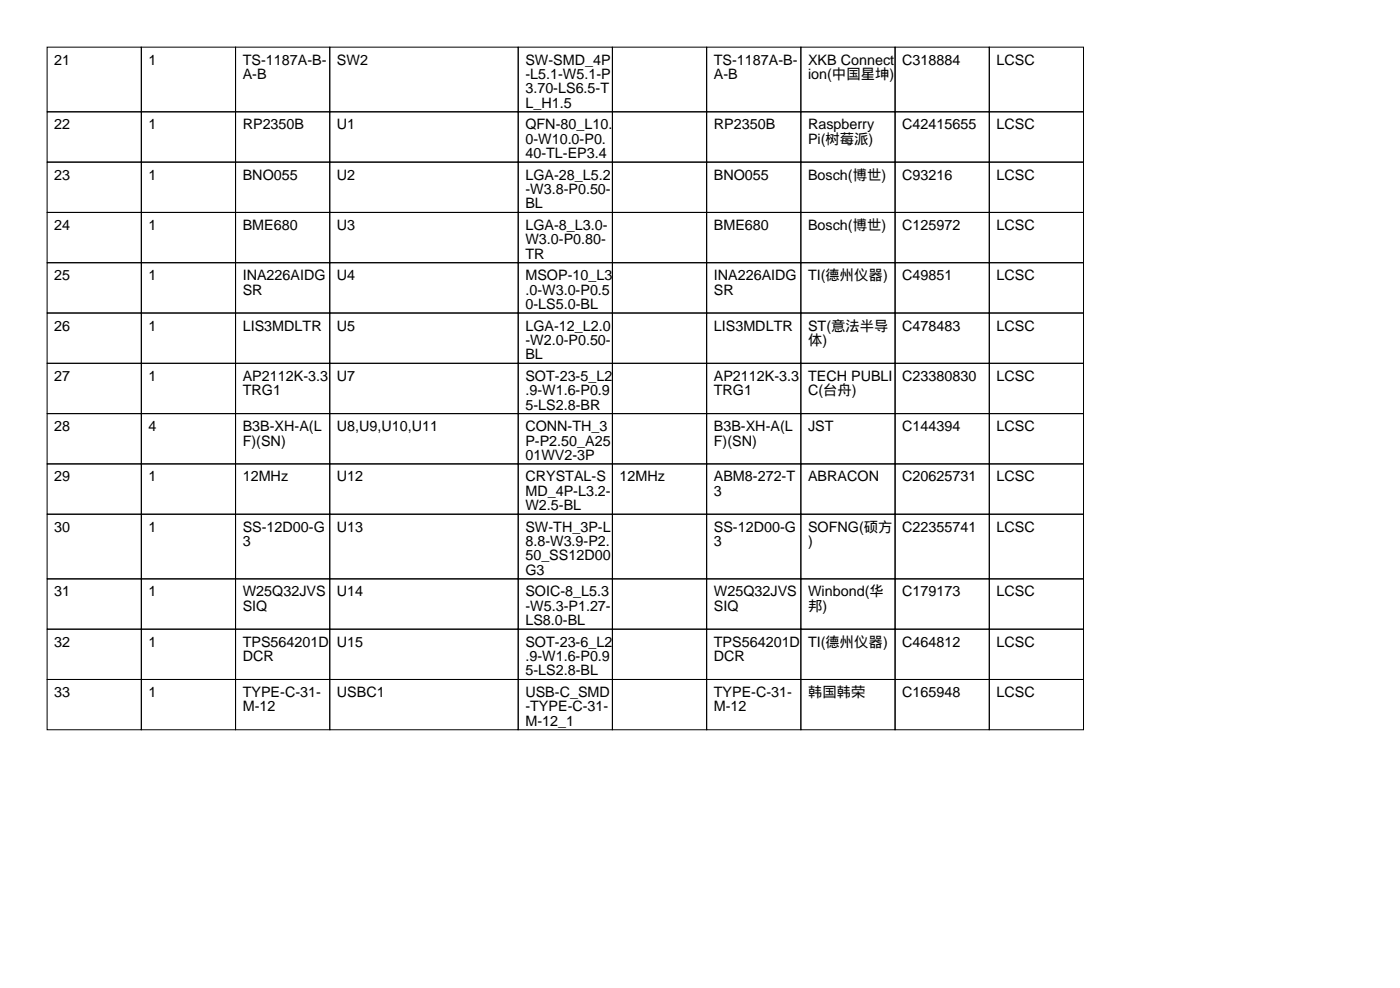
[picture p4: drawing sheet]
<svg xmlns="http://www.w3.org/2000/svg" width="297mm" height="210mm" viewBox="0 0 297 210" stroke-linecap="round" stroke-linejoin="round" font-family="sans-serif">
<defs><g id="words">
<g font-size="3">
<text x="11.5" y="13.7">21</text>
<text x="31.5" y="13.7">1</text>
<text x="51.5" y="13.7">TS-1187A-B-</text>
<text x="51.5" y="16.8">A-B</text>
<text x="71.5" y="13.7">SW2</text>
<text x="111.5" y="13.7">SW-SMD_4P</text>
<text x="111.5" y="16.8">-L5.1-W5.1-P</text>
<text x="151.5" y="13.7">TS-1187A-B-</text>
<text x="151.5" y="16.8">A-B</text>
<text x="171.5" y="13.7">XKB Connect</text>
<text x="171.5" y="16.8">ion(中国星坤)</text>
<text x="191.5" y="13.7">C318884</text>
<text x="211.5" y="13.7">LCSC</text>
<text x="111.5" y="19.8">3.70-LS6.5-T</text>
<text x="111.5" y="22.9">L_H1.5</text>
<text x="11.5" y="27.4">22</text>
<text x="31.5" y="27.4">1</text>
<text x="51.5" y="27.4">RP2350B</text>
<text x="71.5" y="27.4">U1</text>
<text x="111.5" y="27.4">QFN-80_L10.</text>
<text x="151.5" y="27.4">RP2350B</text>
<text x="171.5" y="27.4">Raspberry</text>
<text x="191.5" y="27.4">C42415655</text>
<text x="211.5" y="27.4">LCSC</text>
<text x="111.5" y="30.5">0-W10.0-P0.</text>
<text x="111.5" y="33.5">40-TL-EP3.4</text>
<text x="171.5" y="30.5">Pi(树莓派)</text>
<text x="11.5" y="38.1">23</text>
<text x="31.5" y="38.1">1</text>
<text x="51.5" y="38.1">BNO055</text>
<text x="71.5" y="38.1">U2</text>
<text x="111.5" y="38.1">LGA-28_L5.2</text>
<text x="111.5" y="41.2">-W3.8-P0.50-</text>
<text x="151.5" y="38.1">BNO055</text>
<text x="171.5" y="38.1">Bosch(博世)</text>
<text x="191.5" y="38.1">C93216</text>
<text x="211.5" y="38.1">LCSC</text>
<text x="111.5" y="44.2">BL</text>
<text x="11.5" y="48.8">24</text>
<text x="31.5" y="48.8">1</text>
<text x="51.5" y="48.8">BME680</text>
<text x="71.5" y="48.8">U3</text>
<text x="111.5" y="48.8">LGA-8_L3.0-</text>
<text x="111.5" y="51.8">W3.0-P0.80-</text>
<text x="151.5" y="48.8">BME680</text>
<text x="171.5" y="48.8">Bosch(博世)</text>
<text x="191.5" y="48.8">C125972</text>
<text x="211.5" y="48.8">LCSC</text>
<text x="11.5" y="59.4">25</text>
<text x="31.5" y="59.4">1</text>
<text x="51.5" y="59.4">INA226AIDG</text>
<text x="71.5" y="59.4">U4</text>
<text x="111.5" y="54.9">TR</text>
<text x="111.5" y="59.4">MSOP-10_L3</text>
<text x="151.5" y="59.4">INA226AIDG</text>
<text x="171.5" y="59.4">TI(德州仪器)</text>
<text x="191.5" y="59.4">C49851</text>
<text x="211.5" y="59.4">LCSC</text>
<text x="51.5" y="62.5">SR</text>
<text x="111.5" y="62.5">.0-W3.0-P0.5</text>
<text x="111.5" y="65.5">0-LS5.0-BL</text>
<text x="151.5" y="62.5">SR</text>
<text x="11.5" y="70.1">26</text>
<text x="31.5" y="70.1">1</text>
<text x="51.5" y="70.1">LIS3MDLTR</text>
<text x="71.5" y="70.1">U5</text>
<text x="111.5" y="70.1">LGA-12_L2.0</text>
<text x="151.5" y="70.1">LIS3MDLTR</text>
<text x="171.5" y="70.1">ST(意法半导</text>
<text x="191.5" y="70.1">C478483</text>
<text x="211.5" y="70.1">LCSC</text>
<text x="111.5" y="73.2">-W2.0-P0.50-</text>
<text x="111.5" y="76.2">BL</text>
<text x="171.5" y="73.2">体)</text>
<text x="11.5" y="80.8">27</text>
<text x="31.5" y="80.8">1</text>
<text x="51.5" y="80.8">AP2112K-3.3</text>
<text x="51.5" y="83.8">TRG1</text>
<text x="71.5" y="80.8">U7</text>
<text x="111.5" y="80.8">SOT-23-5_L2</text>
<text x="111.5" y="83.8">.9-W1.6-P0.9</text>
<text x="151.5" y="80.8">AP2112K-3.3</text>
<text x="151.5" y="83.8">TRG1</text>
<text x="171.5" y="80.8">TECH PUBLI</text>
<text x="171.5" y="83.8">C(台舟)</text>
<text x="191.5" y="80.8">C23380830</text>
<text x="211.5" y="80.8">LCSC</text>
<text x="111.5" y="86.9">5-LS2.8-BR</text>
<text x="11.5" y="91.4">28</text>
<text x="31.5" y="91.4">4</text>
<text x="51.5" y="91.4">B3B-XH-A(L</text>
<text x="51.5" y="94.5">F)(SN)</text>
<text x="71.5" y="91.4">U8,U9,U10,U11</text>
<text x="111.5" y="91.4">CONN-TH_3</text>
<text x="111.5" y="94.5">P-P2.50_A25</text>
<text x="151.5" y="91.4">B3B-XH-A(L</text>
<text x="151.5" y="94.5">F)(SN)</text>
<text x="171.5" y="91.4">JST</text>
<text x="191.5" y="91.4">C144394</text>
<text x="211.5" y="91.4">LCSC</text>
<text x="111.5" y="97.5">01WV2-3P</text>
<text x="11.5" y="102.1">29</text>
<text x="31.5" y="102.1">1</text>
<text x="51.5" y="102.1">12MHz</text>
<text x="71.5" y="102.1">U12</text>
<text x="111.5" y="102.1">CRYSTAL-S</text>
<text x="111.5" y="105.2">MD_4P-L3.2-</text>
<text x="131.5" y="102.1">12MHz</text>
<text x="151.5" y="102.1">ABM8-272-T</text>
<text x="151.5" y="105.2">3</text>
<text x="171.5" y="102.1">ABRACON</text>
<text x="191.5" y="102.1">C20625731</text>
<text x="211.5" y="102.1">LCSC</text>
<text x="11.5" y="112.8">30</text>
<text x="31.5" y="112.8">1</text>
<text x="51.5" y="112.8">SS-12D00-G</text>
<text x="71.5" y="112.8">U13</text>
<text x="111.5" y="108.2">W2.5-BL</text>
<text x="111.5" y="112.8">SW-TH_3P-L</text>
<text x="151.5" y="112.8">SS-12D00-G</text>
<text x="171.5" y="112.8">SOFNG(硕方</text>
<text x="191.5" y="112.8">C22355741</text>
<text x="211.5" y="112.8">LCSC</text>
<text x="51.5" y="115.8">3</text>
<text x="111.5" y="115.8">8.8-W3.9-P2.</text>
<text x="111.5" y="118.9">50_SS12D00</text>
<text x="151.5" y="115.8">3</text>
<text x="171.5" y="115.8">)</text>
<text x="111.5" y="121.9">G3</text>
<text x="11.5" y="126.5">31</text>
<text x="31.5" y="126.5">1</text>
<text x="51.5" y="126.5">W25Q32JVS</text>
<text x="51.5" y="129.5">SIQ</text>
<text x="71.5" y="126.5">U14</text>
<text x="111.5" y="126.5">SOIC-8_L5.3</text>
<text x="111.5" y="129.5">-W5.3-P1.27-</text>
<text x="151.5" y="126.5">W25Q32JVS</text>
<text x="151.5" y="129.5">SIQ</text>
<text x="171.5" y="126.5">Winbond(华</text>
<text x="171.5" y="129.5">邦)</text>
<text x="191.5" y="126.5">C179173</text>
<text x="211.5" y="126.5">LCSC</text>
<text x="11.5" y="137.2">32</text>
<text x="31.5" y="137.2">1</text>
<text x="51.5" y="137.2">TPS564201D</text>
<text x="71.5" y="137.2">U15</text>
<text x="111.5" y="132.6">LS8.0-BL</text>
<text x="111.5" y="137.2">SOT-23-6_L2</text>
<text x="151.5" y="137.2">TPS564201D</text>
<text x="171.5" y="137.2">TI(德州仪器)</text>
<text x="191.5" y="137.2">C464812</text>
<text x="211.5" y="137.2">LCSC</text>
<text x="51.5" y="140.2">DCR</text>
<text x="111.5" y="140.2">.9-W1.6-P0.9</text>
<text x="111.5" y="143.3">5-LS2.8-BL</text>
<text x="151.5" y="140.2">DCR</text>
<text x="11.5" y="147.8">33</text>
<text x="31.5" y="147.8">1</text>
<text x="51.5" y="147.8">TYPE-C-31-</text>
<text x="71.5" y="147.8">USBC1</text>
<text x="111.5" y="147.8">USB-C_SMD</text>
<text x="151.5" y="147.8">TYPE-C-31-</text>
<text x="171.5" y="147.8">韩国韩荣</text>
<text x="191.5" y="147.8">C165948</text>
<text x="211.5" y="147.8">LCSC</text>
<text x="51.5" y="150.9">M-12</text>
<text x="111.5" y="150.9">-TYPE-C-31-</text>
<text x="111.5" y="153.9">M-12_1</text>
<text x="151.5" y="150.9">M-12</text>
</g>
</g></defs>
<g fill="none" stroke="#000" stroke-width=".21">
<path d="M10 10h20v13.7h-20zM30 10h20v13.7h-20zM50 10h20v13.7h-20zM70 10h40v13.7h-40zM110 10h20v13.7h-20zM130 10h20v13.7h-20zM150 10h20v13.7h-20zM170 10h20v13.7h-20zM190 10h20v13.7h-20zM210 10h20v13.7h-20zM10 23.7h20v10.7h-20zM10 34.4h20v10.7h-20z"/>
<path d="M30 23.7h20v10.7h-20zM30 34.4h20v10.7h-20zM50 23.7h20v10.7h-20zM50 34.4h20v10.7h-20zM70 23.7h40v10.7h-40zM70 34.4h40v10.7h-40zM110 23.7h20v10.7h-20zM110 34.4h20v10.7h-20zM130 23.7h20v10.7h-20zM130 34.4h20v10.7h-20zM150 23.7h20v10.7h-20zM150 34.4h20v10.7h-20z"/>
<path d="M170 23.7h20v10.7h-20zM170 34.4h20v10.7h-20zM190 23.7h20v10.7h-20zM190 34.4h20v10.7h-20zM210 23.7h20v10.7h-20zM210 34.4h20v10.7h-20zM10 45.1h20v10.6h-20zM10 55.7h20v10.7h-20zM30 45.1h20v10.6h-20zM30 55.7h20v10.7h-20zM50 45.1h20v10.6h-20zM50 55.7h20v10.7h-20z"/>
<path d="M70 45.1h40v10.6h-40zM70 55.7h40v10.7h-40zM110 45.1h20v10.6h-20zM110 55.7h20v10.7h-20zM130 45.1h20v10.6h-20zM130 55.7h20v10.7h-20zM150 45.1h20v10.6h-20zM150 55.7h20v10.7h-20zM170 45.1h20v10.6h-20zM170 55.7h20v10.7h-20zM190 45.1h20v10.6h-20zM190 55.7h20v10.7h-20z"/>
<path d="M210 45.1h20v10.6h-20zM210 55.7h20v10.7h-20zM10 66.4h20v10.7h-20zM10 77.1h20v10.6h-20zM30 66.4h20v10.7h-20zM30 77.1h20v10.6h-20zM50 66.4h20v10.7h-20zM50 77.1h20v10.6h-20zM70 66.4h40v10.7h-40zM70 77.1h40v10.6h-40zM110 66.4h20v10.7h-20zM110 77.1h20v10.6h-20z"/>
<path d="M130 66.4h20v10.7h-20zM130 77.1h20v10.6h-20zM150 66.4h20v10.7h-20zM150 77.1h20v10.6h-20zM170 66.4h20v10.7h-20zM170 77.1h20v10.6h-20zM190 66.4h20v10.7h-20zM190 77.1h20v10.6h-20zM210 66.4h20v10.7h-20zM210 77.1h20v10.6h-20zM10 87.7h20v10.7h-20zM10 98.4h20v10.7h-20z"/>
<path d="M30 87.7h20v10.7h-20zM30 98.4h20v10.7h-20zM50 87.7h20v10.7h-20zM50 98.4h20v10.7h-20zM70 87.7h40v10.7h-40zM70 98.4h40v10.7h-40zM110 87.7h20v10.7h-20zM110 98.4h20v10.7h-20zM130 87.7h20v10.7h-20zM130 98.4h20v10.7h-20zM150 87.7h20v10.7h-20zM150 98.4h20v10.7h-20z"/>
<path d="M170 87.7h20v10.7h-20zM170 98.4h20v10.7h-20zM190 87.7h20v10.7h-20zM190 98.4h20v10.7h-20zM210 87.7h20v10.7h-20zM210 98.4h20v10.7h-20zM10 109.1h20v13.7h-20zM30 109.1h20v13.7h-20zM50 109.1h20v13.7h-20zM70 109.1h40v13.7h-40zM110 109.1h20v13.7h-20zM130 109.1h20v13.7h-20z"/>
<path d="M150 109.1h20v13.7h-20zM170 109.1h20v13.7h-20zM190 109.1h20v13.7h-20zM210 109.1h20v13.7h-20zM10 122.8h20v10.6h-20zM10 133.4h20v10.7h-20zM30 122.8h20v10.6h-20zM30 133.4h20v10.7h-20zM50 122.8h20v10.6h-20zM50 133.4h20v10.7h-20zM70 122.8h40v10.6h-40zM70 133.4h40v10.7h-40z"/>
<path d="M110 122.8h20v10.6h-20zM110 133.4h20v10.7h-20zM130 122.8h20v10.6h-20zM130 133.4h20v10.7h-20zM150 122.8h20v10.6h-20zM150 133.4h20v10.7h-20zM170 122.8h20v10.6h-20zM170 133.4h20v10.7h-20zM190 122.8h20v10.6h-20zM190 133.4h20v10.7h-20zM210 122.8h20v10.6h-20zM210 133.4h20v10.7h-20z"/>
<path d="M10 144.1h20v10.7h-20zM30 144.1h20v10.7h-20zM50 144.1h20v10.7h-20zM70 144.1h40v10.7h-40zM110 144.1h20v10.7h-20zM130 144.1h20v10.7h-20zM150 144.1h20v10.7h-20zM170 144.1h20v10.7h-20zM190 144.1h20v10.7h-20zM210 144.1h20v10.7h-20z"/>
</g>
<use href="#words"/>
</svg>
